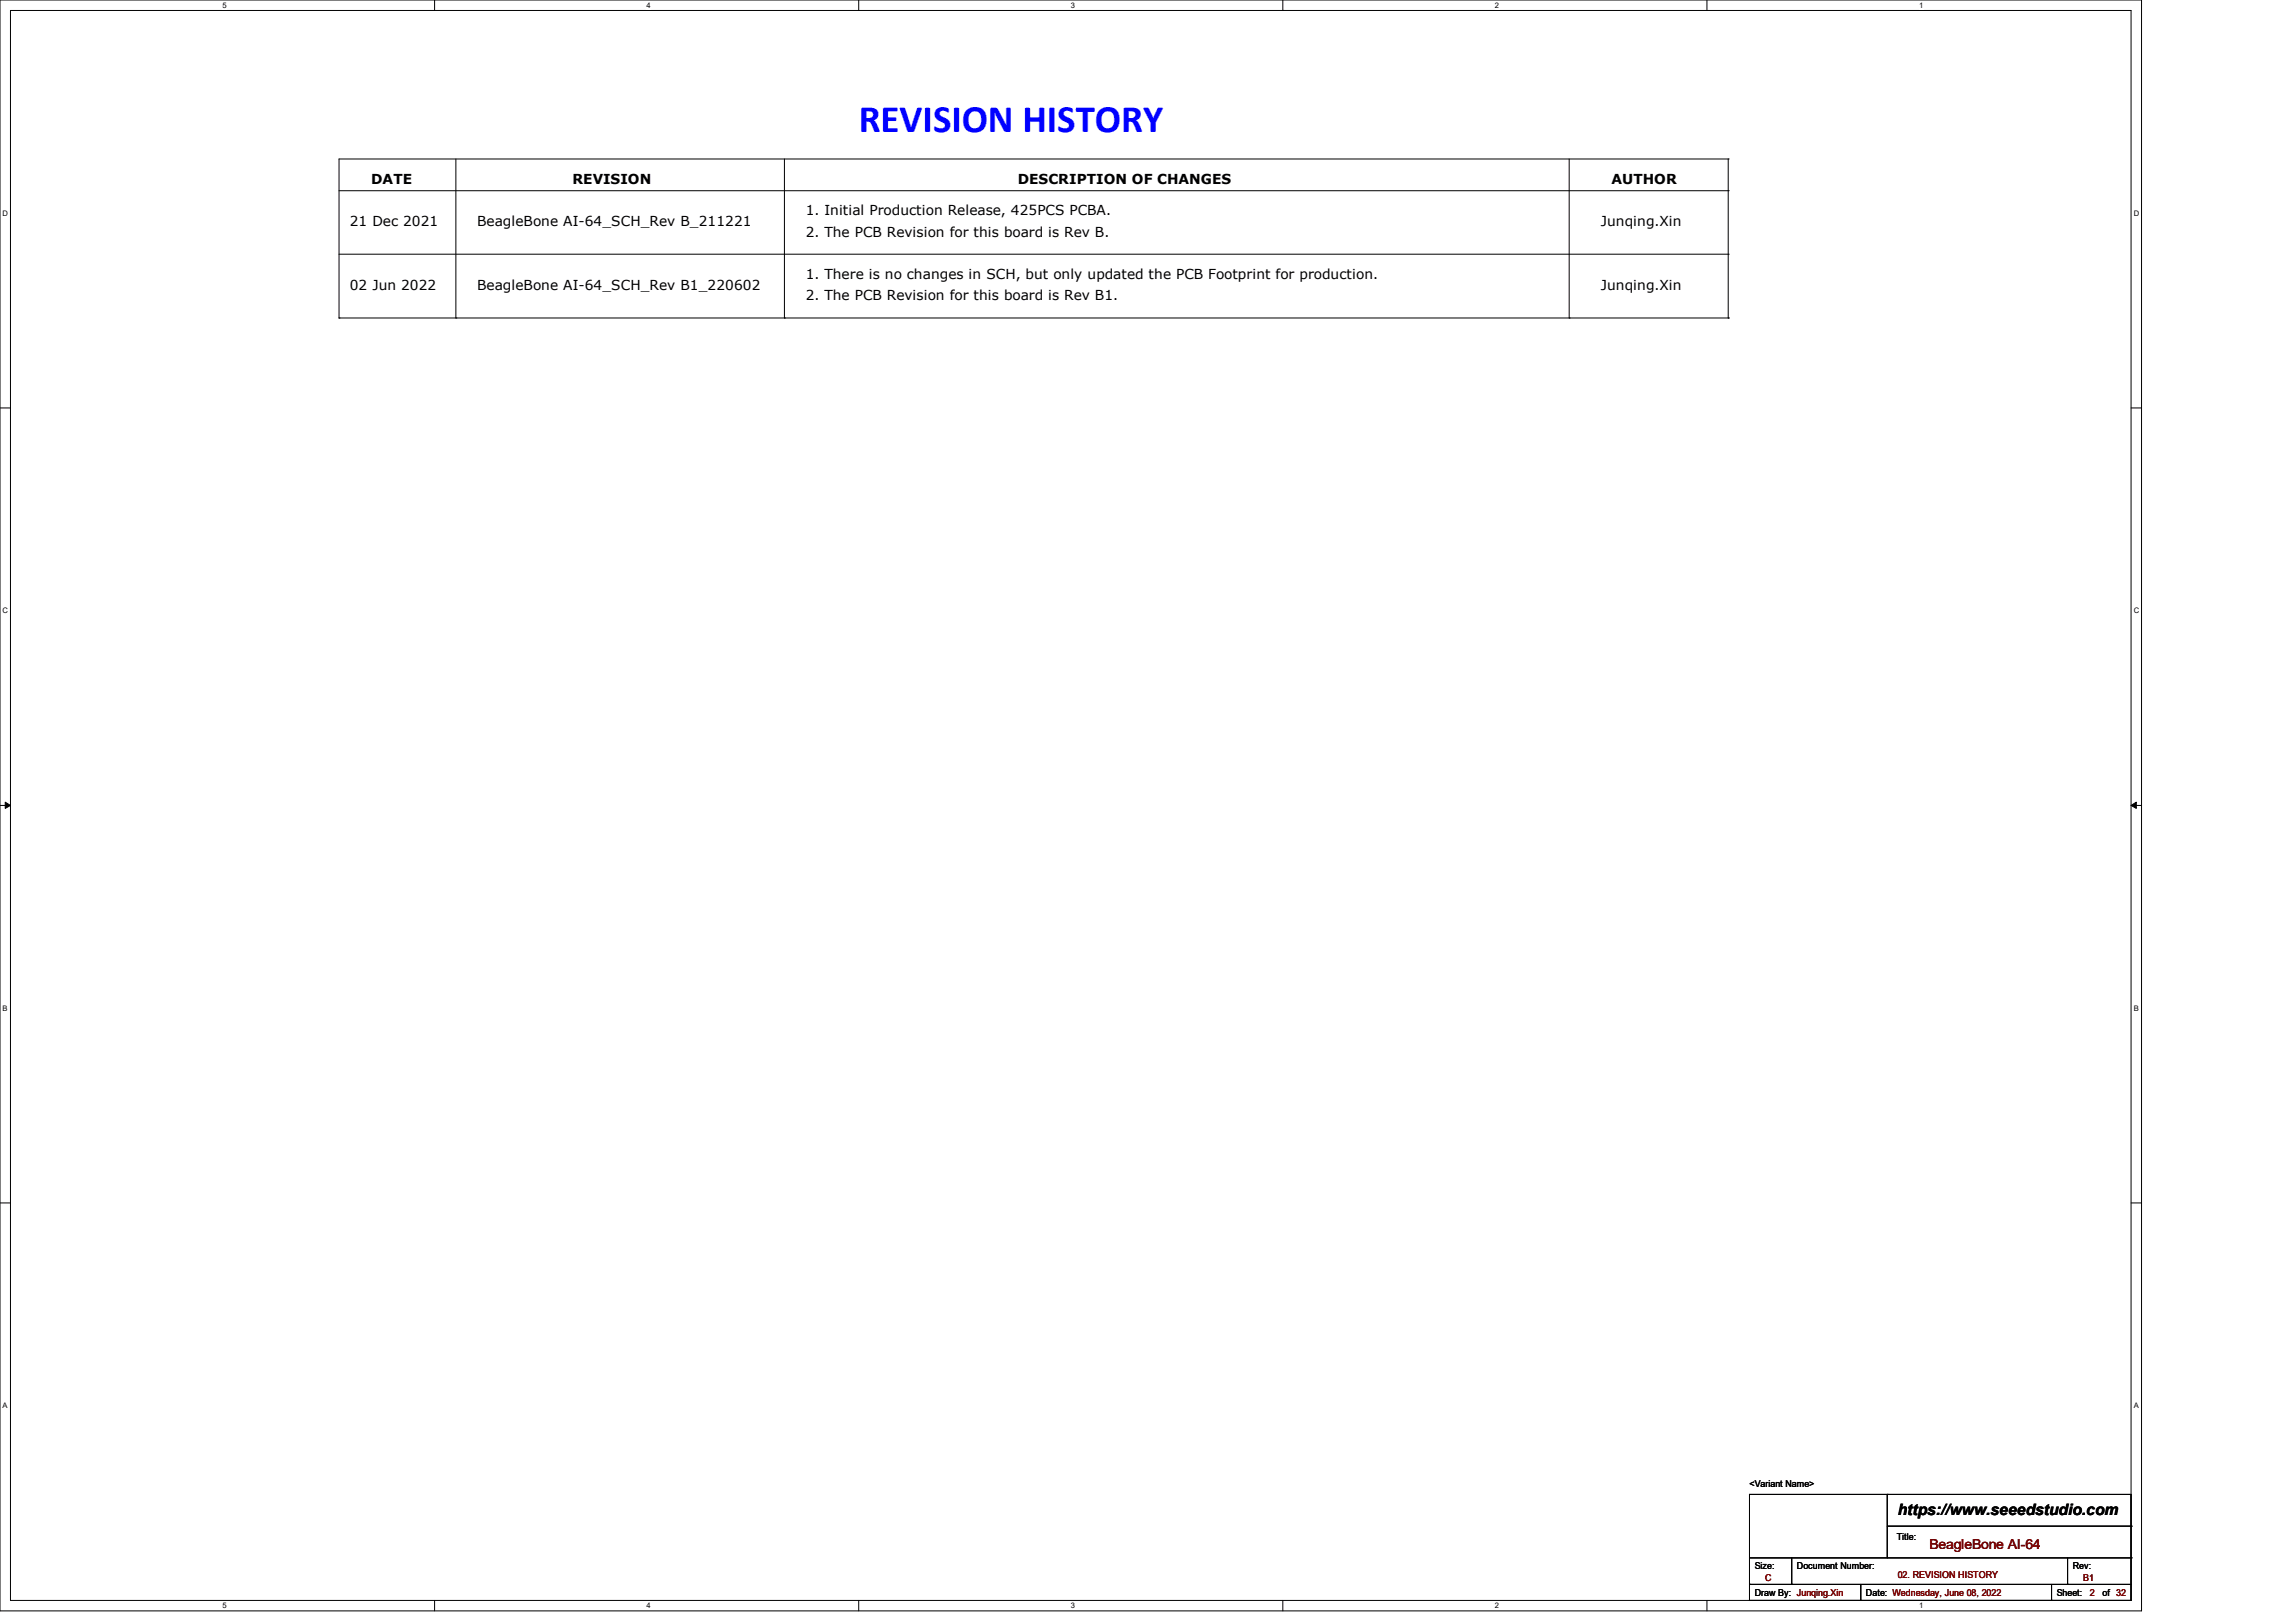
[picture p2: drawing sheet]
<svg xmlns="http://www.w3.org/2000/svg" width="297mm" height="210mm" viewBox="0 0 297 210" stroke-linecap="round" stroke-linejoin="round" font-family="sans-serif">
<defs><g id="words">
<text font-size="5" fill="#00f" x="111.1" y="17.1">REVISION HISTORY</text>
<text font-size="2" x="245.5" y="196.1">https://www.seeedstudio.com</text>
<g font-size="1.8">
<text x="48" y="23.7">DATE</text>
<text x="74" y="23.7">REVISION</text>
<text x="131.7" y="23.7">DESCRIPTION OF CHANGES</text>
<text x="208.4" y="23.7">AUTHOR</text>
<text x="45.3" y="29.3">21 Dec 2021</text>
<text x="61.7" y="29.3">BeagleBone AI-64_SCH_Rev B_211221</text>
<text x="104.2" y="27.9">1. Initial Production Release, 425PCS PCBA.</text>
<text x="207.1" y="29.3">Junqing.Xin</text>
<text x="104.2" y="30.6">2. The PCB Revision for this board is Rev B.</text>
<text x="45.3" y="37.5">02 Jun 2022</text>
<text x="61.7" y="37.5">BeagleBone AI-64_SCH_Rev B1_220602</text>
<text x="104.2" y="36.1">1. There is no changes in SCH, but only updated the PCB Footprint for production.</text>
<text x="104.2" y="38.8">2. The PCB Revision for this board is Rev B1.</text>
<text x="207.1" y="37.5">Junqing.Xin</text>
</g>
<text font-size="1.8" fill="#7f0000" x="249.6" y="200.5">BeagleBone AI-64</text>
<g font-size="1.2">
<text x="226.3" y="192.4">&lt;Variant Name&gt;</text>
<text x="227" y="203">Size:</text>
<text x="232.5" y="203">Document Number:</text>
<text x="245.4" y="199.3">Title:</text>
<text x="268.1" y="203">Rev:</text>
<text x="227" y="206.6">Draw By: Junqing.Xin</text>
<text x="241.4" y="206.6">Date: Wednesday, June 08, 2022</text>
<text x="266.1" y="206.6">Sheet:</text>
<text x="272" y="206.6">of 32</text>
</g>
<g font-size="1.2" fill="#7f0000">
<text x="228.3" y="204.6">C</text>
<text x="245.5" y="204.1">02. REVISION HISTORY</text>
<text x="269.5" y="204.6">B1</text>
<text x="270.3" y="206.6">2</text>
</g>
<g font-size="1">
<text x="28.8" y="1">5</text>
<text x="83.7" y="1">4</text>
<text x="138.5" y="1">3</text>
<text x="193.4" y="1">2</text>
<text x="248.2" y="1">1</text>
<text x=".3" y="27.9">D</text>
<text x="276" y="27.9">D</text>
<text x=".3" y="79.4">C</text>
<text x="276" y="79.4">C</text>
<text x=".3" y="130.8">B</text>
<text x="276" y="130.8">B</text>
<text x=".3" y="182.2">A</text>
<text x="276" y="182.2">A</text>
<text x="28.8" y="208.1">5</text>
<text x="83.7" y="208.1">4</text>
<text x="138.5" y="208.1">3</text>
<text x="193.4" y="208.1">2</text>
<text x="248.2" y="208.1">1</text>
</g>
</g></defs>
<path d="M0 0h277v208.4h-277zM1.4 1.4h274.3v205.7h-274.3z" fill="none" stroke="#000" stroke-width=".13"/>
<g fill="#fff">
<path d="M28.8 .1h.5v1.1h-.5z"/>
<path d="M28.8 207.2h.5v1.1h-.5z"/>
</g>
<path d="M56.2 0v1.4M56.2 207.1v1.3" fill="none" stroke="#000" stroke-width=".13"/>
<g fill="#fff">
<path d="M83.7 .1h.5v1.1h-.5z"/>
<path d="M83.7 207.2h.5v1.1h-.5z"/>
</g>
<path d="M111.1 0v1.4M111.1 207.1v1.3" fill="none" stroke="#000" stroke-width=".13"/>
<g fill="#fff">
<path d="M138.5 .1h.6v1.1h-.6z"/>
<path d="M138.5 207.2h.6v1.1h-.6z"/>
</g>
<path d="M165.9 0v1.4M165.9 207.1v1.3" fill="none" stroke="#000" stroke-width=".13"/>
<g fill="#fff">
<path d="M193.4 .1h.5v1.1h-.5z"/>
<path d="M193.4 207.2h.5v1.1h-.5z"/>
</g>
<path d="M220.8 0v1.4M220.8 207.1v1.3" fill="none" stroke="#000" stroke-width=".13"/>
<g fill="#fff">
<path d="M248.2 .1h.6v1.1h-.6z"/>
<path d="M248.2 207.2h.6v1.1h-.6z"/>
<path d="M.3 27.1h.8v1.1h-.8z"/>
<path d="M276 27.1h.7v1.1h-.7z"/>
<path d="M.3 78.5h.8v1.1h-.8z"/>
<path d="M276 78.5h.7v1.1h-.7z"/>
</g>
<path d="M0 52.8h1.4M275.7 52.8h1.3" fill="none" stroke="#000" stroke-width=".13"/>
<g fill="#fff">
<path d="M.3 129.9h.7v1.1h-.7z"/>
<path d="M276 129.9h.6v1.1h-.6z"/>
</g>
<path d="M0 104.2h1.4M275.7 104.2h1.3" fill="none" stroke="#000" stroke-width=".13"/>
<path d="M.7 103.8l.7 .4-.7 .4zM275.7 104.2l.7-.4v.8z" fill="#000" stroke="#000" stroke-width=".13"/>
<g fill="#fff">
<path d="M.3 181.4h.7v1.1h-.7z"/>
<path d="M276 181.4h.6v1.1h-.6z"/>
</g>
<g fill="none" stroke="#000" stroke-width=".13">
<path d="M43.9 24.7h179.7M43.9 32.9h179.7M59 20.6v20.5M101.5 20.6v20.5M203 20.6v20.5M223.6 20.6h.1M223.6 24.7h.1M223.6 32.9h.1M223.6 20.6h-179.7v20.5M223.6 20.6v20.5M43.9 41.1h.1M43.9 41.1h179.7"/>
<path d="M59 41.1h.1M101.5 41.1h.1M203 41.1h.1M223.6 41.1h.1M0 155.7h1.4M275.7 155.7h1.3M226.3 193.4h49.4v13.7h-49.4zM244.1 193.4h.1M244.1 193.4v8.2M244.1 197.5h31.6M275.7 197.5h.1M226.3 205h.1"/>
<path d="M226.3 205h49.4M226.3 201.6h49.4M231.8 205h.1M231.8 201.6v3.4M240.7 207.1h.1M240.7 205v2.1M265.4 207.1h.1M265.4 205v2.1M267.5 205h.1M267.5 201.6v3.4M275.7 201.6h.1"/>
</g>
<use href="#words"/>
</svg>
